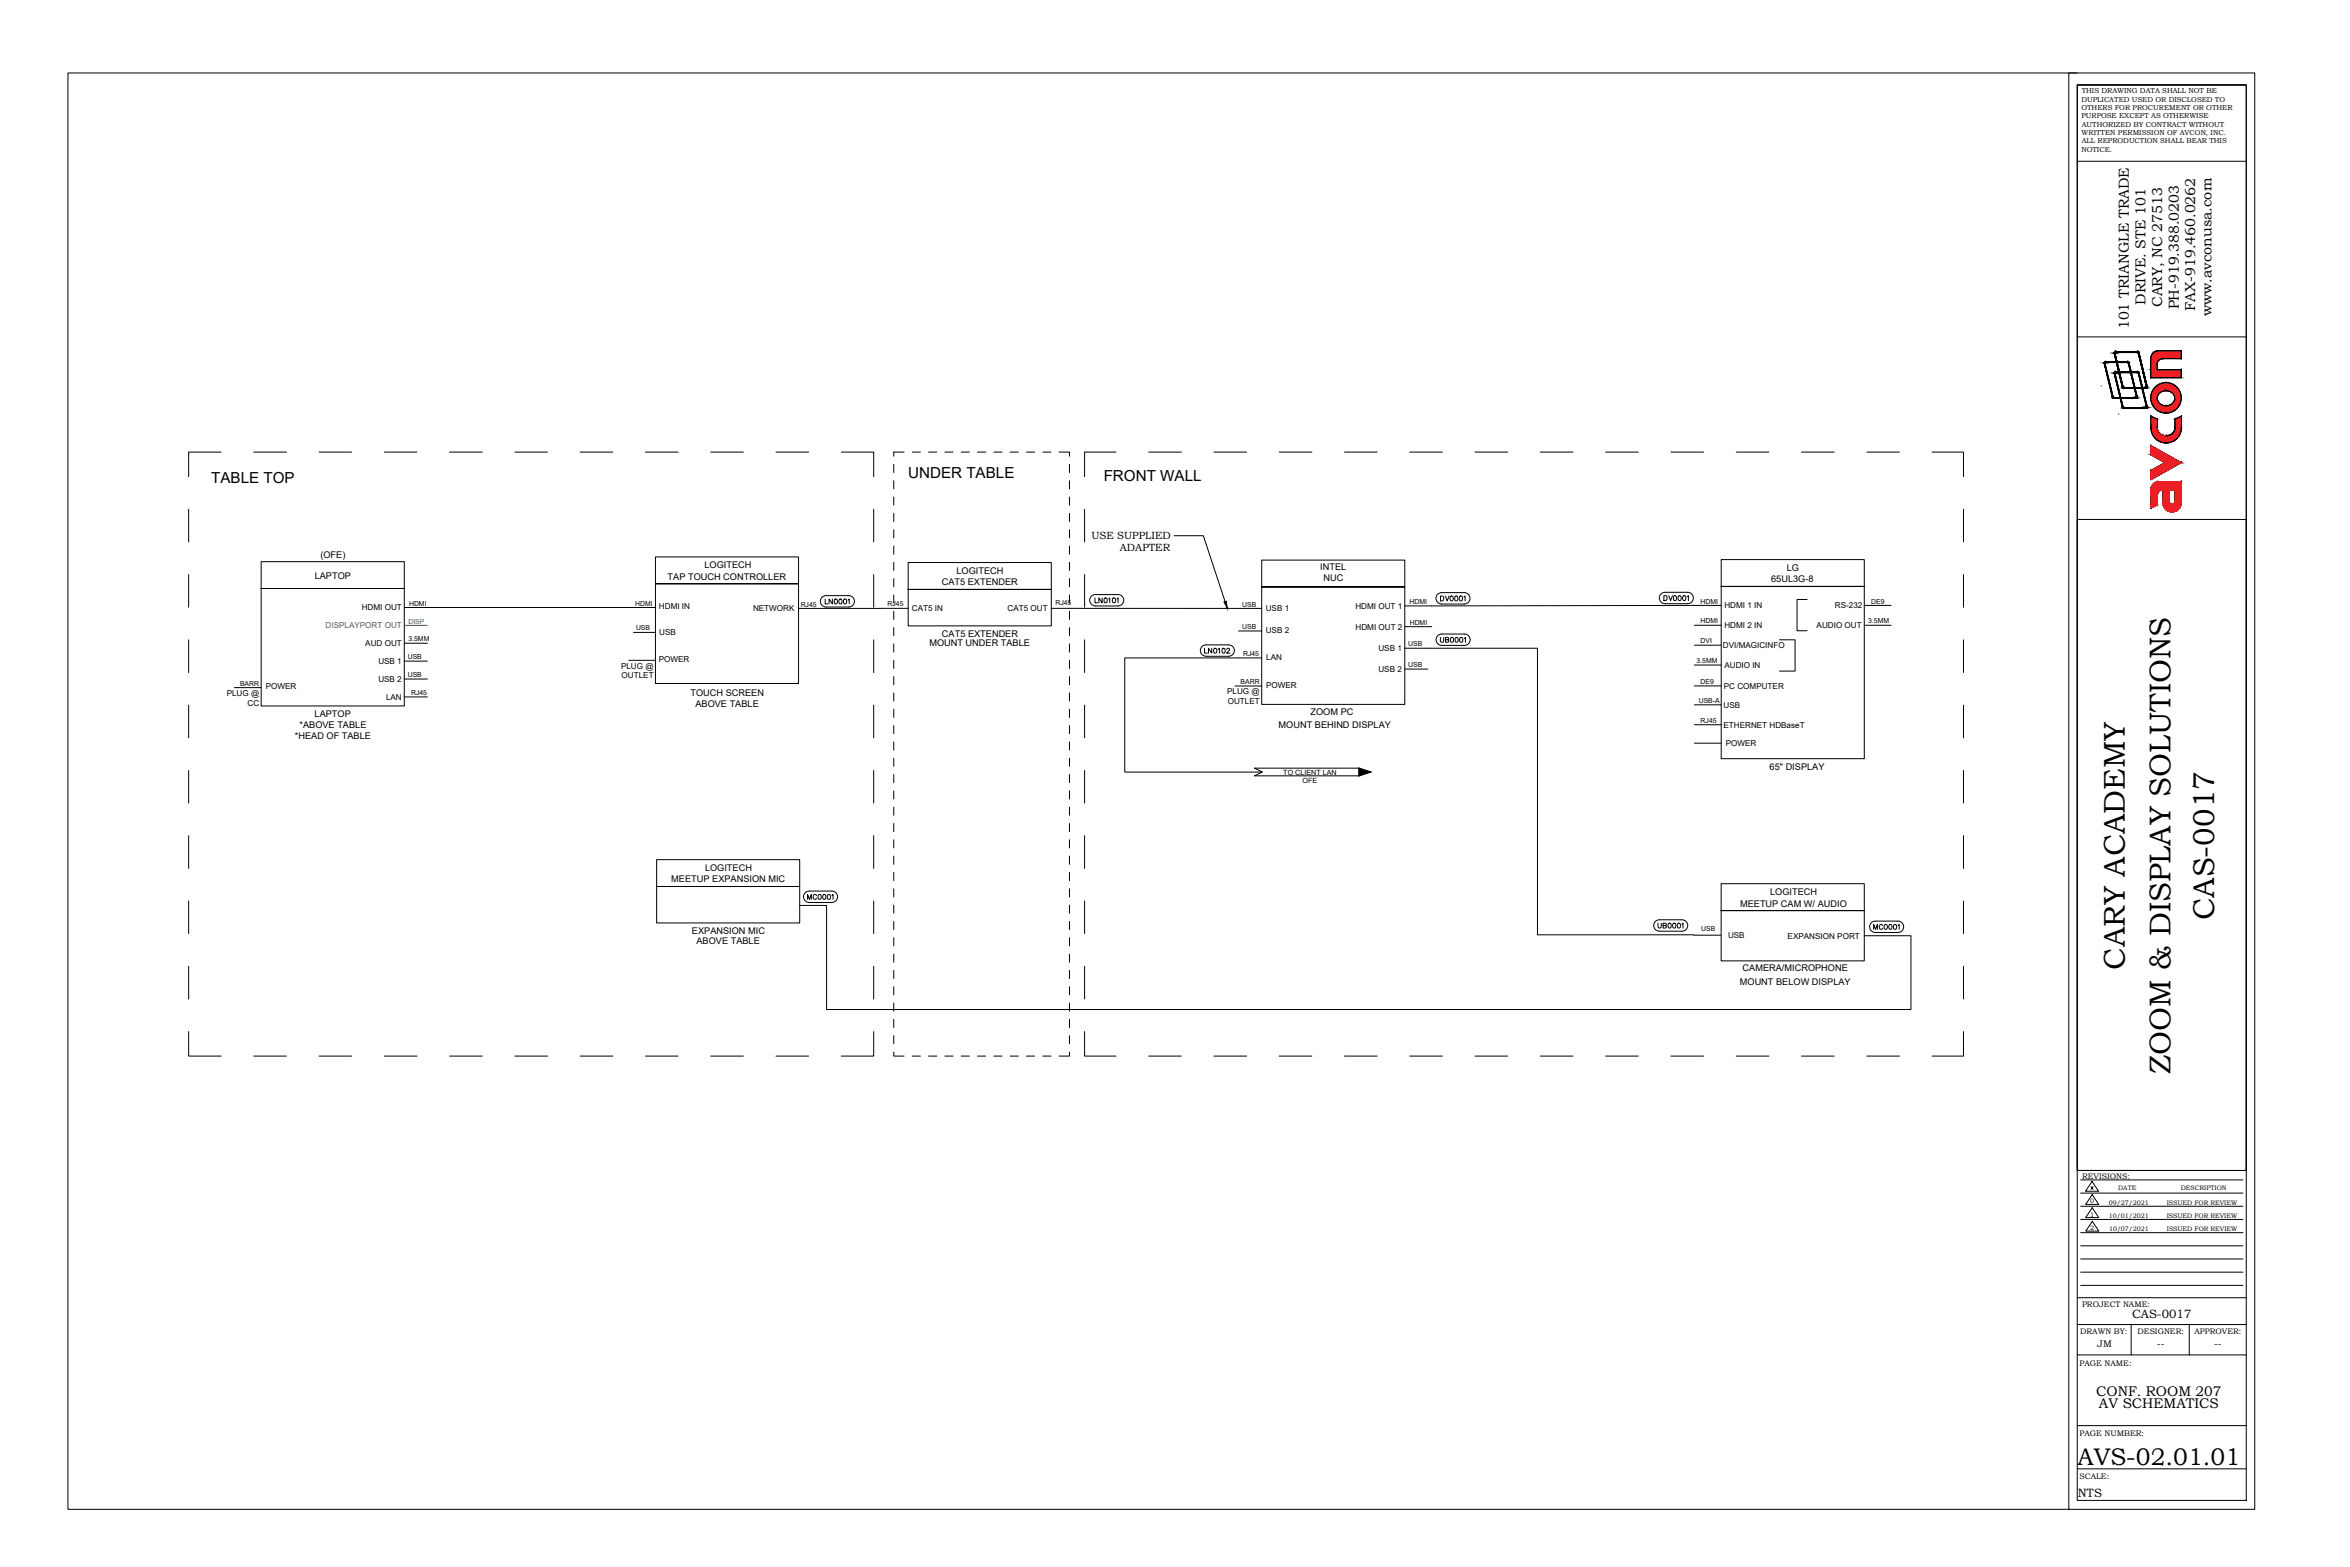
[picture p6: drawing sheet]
<svg xmlns="http://www.w3.org/2000/svg" width="914mm" height="610mm" viewBox="0 0 914 610" stroke-linecap="round" stroke-linejoin="round" font-family="sans-serif">
<defs><g id="words">
<g font-size="11.7">
<text x="861.6" y="357.8" transform="rotate(-90 861.6 357.8)">CAS-0017</text>
<text x="826.8" y="377.2" transform="rotate(-90 826.8 377.2)">CARY ACADEMY</text>
<text x="844.5" y="417.9" transform="rotate(-90 844.5 417.9)">ZOOM &amp; DISPLAY SOLUTIONS</text>
</g>
<text font-size="9.3" x="808.3" y="569.9">AVS-02.01.01</text>
<g font-size="5.9">
<text x="82.2" y="187.9">TABLE TOP</text>
<text x="353.4" y="186.1">UNDER TABLE</text>
<text x="429.5" y="187.2">FRONT WALL</text>
</g>
<g font-size="5.6">
<text x="834.9" y="118.6" transform="rotate(-90 834.9 118.6)">DRIVE. STE 101</text>
<text x="841.4" y="119.4" transform="rotate(-90 841.4 119.4)">CARY, NC 27513</text>
<text x="847.8" y="120.4" transform="rotate(-90 847.8 120.4)">PH-919.388.0203</text>
<text x="854.2" y="121.1" transform="rotate(-90 854.2 121.1)">FAX-919.460.0262</text>
<text x="860.5" y="123" transform="rotate(-90 860.5 123)">www.avconusa.com</text>
<text x="828.4" y="128.1" transform="rotate(-90 828.4 128.1)">101 TRIANGLE TRADE</text>
</g>
<g font-size="5.4">
<text x="815.6" y="542.9">CONF. ROOM 207</text>
<text x="816.7" y="547.8">AV SCHEMATICS</text>
</g>
<g font-size="5.3">
<text x="646.6" y="234.9">DV0001</text>
<text x="559.5" y="251.2">UB0001</text>
<text x="467.8" y="255.4">LN0102</text>
</g>
<g font-size="4.9">
<text x="320.3" y="236">LN0001</text>
<text x="425.1" y="235.7">LN0101</text>
<text x="559.5" y="234.9">DV0001</text>
<text x="313.3" y="351">MC0001</text>
<text x="644.2" y="362.3">UB0001</text>
<text x="728.1" y="362.7">MC0001</text>
</g>
<g font-size="4.7">
<text x="829.6" y="512.8">CAS-0017</text>
<text x="808.5" y="582.5">NTS</text>
</g>
<g font-size="4.1">
<text x="424.7" y="209.8">USE SUPPLIED</text>
<text x="435.8" y="214.5">ADAPTER</text>
</g>
<g font-size="3.7">
<text x="816.1" y="524">JM</text>
<text x="839.3" y="524">--</text>
<text x="861.5" y="524">--</text>
</g>
<g font-size="3.6">
<text x="124.7" y="217.1">(OFE)</text>
<text x="274.1" y="221">LOGITECH</text>
<text x="513.7" y="221.8">INTEL</text>
<text x="122.5" y="225.3">LAPTOP</text>
<text x="259.8" y="225.7">TAP TOUCH CONTROLLER</text>
<text x="366.5" y="227.6">CAT5 EXTENDER</text>
<text x="372.2" y="223.4">LOGITECH</text>
<text x="514.9" y="226.1">NUC</text>
<text x="689.2" y="226.5">65UL3G-8</text>
<text x="695.3" y="222.2">LG</text>
<text x="361.6" y="251.4">MOUNT UNDER TABLE</text>
<text x="366.5" y="247.7">CAT5 EXTENDER</text>
<text x="268.7" y="270.6">TOUCH SCREEN</text>
<text x="270.6" y="275.1">ABOVE TABLE</text>
<text x="122.4" y="278.9">LAPTOP</text>
<text x="509.9" y="278.3">ZOOM PC</text>
<text x="114.7" y="287.5">*HEAD OF TABLE</text>
<text x="116.5" y="283.3">*ABOVE TABLE</text>
<text x="497.5" y="283.2">MOUNT BEHIND DISPLAY</text>
<text x="688.6" y="299.6">65&quot; DISPLAY</text>
<text x="274.3" y="339">LOGITECH</text>
<text x="261.2" y="343.2">MEETUP EXPANSION MIC</text>
<text x="677.1" y="352.8">MEETUP CAM W/ AUDIO</text>
<text x="688.8" y="348.1">LOGITECH</text>
<text x="269.2" y="363.3">EXPANSION MIC</text>
<text x="271" y="367.4">ABOVE TABLE</text>
<text x="678.1" y="377.8">CAMERA/MICROPHONE</text>
<text x="677" y="383.1">MOUNT BELOW DISPLAY</text>
</g>
<g font-size="3.2">
<text x="140.7" y="237.4">HDMI OUT</text>
<text x="256.4" y="237.1">HDMI IN</text>
<text x="293" y="237.8">NETWORK</text>
<text x="354.8" y="237.8">CAT5 IN</text>
<text x="392" y="237.8">CAT5 OUT</text>
<text x="492.5" y="237.7">USB 1</text>
<text x="527.4" y="236.8">HDMI OUT 1</text>
<text x="671" y="236.6">HDMI 1 IN</text>
<text x="714" y="236.6">RS-232</text>
<text x="527.5" y="244.9">HDMI OUT 2</text>
<text x="671" y="244.4">HDMI 2 IN</text>
<text x="706.9" y="244.4">AUDIO OUT</text>
<text x="142.1" y="251.4">AUD OUT</text>
<text x="256.5" y="247.1">USB</text>
<text x="492.5" y="246.4">USB 2</text>
<text x="256.3" y="257.6">POWER</text>
<text x="492.7" y="256.6">LAN</text>
<text x="536.3" y="253.2">USB 1</text>
<text x="670.4" y="252.1">DVI/MAGICINFO</text>
<text x="147.2" y="258.3">USB 1</text>
<text x="241.7" y="260.2">PLUG @</text>
<text x="241.9" y="263.9">OUTLET</text>
<text x="536.3" y="261.3">USB 2</text>
<text x="671" y="259.9">AUDIO IN</text>
<text x="103.4" y="268.2">POWER</text>
<text x="147.2" y="265.3">USB 2</text>
<text x="492.7" y="267.6">POWER</text>
<text x="670.8" y="267.9">PC COMPUTER</text>
<text x="88.2" y="270.8">PLUG @</text>
<text x="96.3" y="274.5">CC</text>
<text x="150.2" y="272.2">LAN</text>
<text x="477.5" y="270.2">PLUG @</text>
<text x="477.7" y="273.9">OUTLET</text>
<text x="670.6" y="275.3">USB</text>
<text x="670.6" y="283.1">ETHERNET HDBaseT</text>
<text x="671.5" y="290.3">POWER</text>
<text x="672.4" y="364.9">USB</text>
<text x="695.6" y="365.2">EXPANSION PORT</text>
</g>
<text font-size="3.2" fill="#139b48" x="126.7" y="244.4">DISPLAYPORT OUT</text>
<g font-size="3.1">
<text x="810.1" y="458.5">REVISIONS:</text>
<text x="810.1" y="508.5">PROJECT NAME:</text>
<text x="809.4" y="518.9">DRAWN BY:</text>
<text x="831.7" y="518.9">DESIGNER:</text>
<text x="853.9" y="518.9">APPROVER:</text>
<text x="809.2" y="531.4">PAGE NAME:</text>
<text x="809.2" y="558.6">PAGE NUMBER:</text>
<text x="809.2" y="575.4">SCALE:</text>
</g>
<g font-size="2.8">
<text x="809.9" y="39.6">DUPLICATED USED OR DISCLOSED TO</text>
<text x="810" y="36.3">THIS DRAWING DATA SHALL NOT BE</text>
<text x="809.9" y="42.8">OTHERS FOR PROCUREMENT OR OTHER</text>
<text x="809.9" y="46">PURPOSE EXCEPT AS OTHERWISE</text>
<text x="810" y="52.5">WRITTEN PERMISSION OF AVCON, INC.</text>
<text x="810" y="49.3">AUTHORIZED BY CONTRACT WITHOUT</text>
<text x="809.9" y="59">NOTICE.</text>
<text x="810" y="55.8">ALL REPRODUCTION SHALL BEAR THIS</text>
<text x="499.3" y="301.3">TO CLIENT LAN</text>
<text x="506.8" y="304.7">OFE</text>
</g>
<g font-size="2.7">
<text x="159.2" y="235.6">HDMI</text>
<text x="247.2" y="235.6">HDMI</text>
<text x="311.6" y="236">RJ45</text>
<text x="345.4" y="235.7">RJ45</text>
<text x="410.7" y="235.4">RJ45</text>
<text x="483.3" y="236">USB</text>
<text x="548.5" y="235">HDMI</text>
<text x="661.7" y="234.8">HDMI</text>
<text x="728.1" y="234.8">DE9</text>
<text x="247.5" y="245.3">USB</text>
<text x="483.3" y="244.8">USB</text>
<text x="548.5" y="243.1">HDMI</text>
<text x="661.7" y="242.5">HDMI</text>
<text x="726.9" y="242.5">3.5MM</text>
<text x="158.9" y="249.5">3.5MM</text>
<text x="548" y="251.5">USB</text>
<text x="661.7" y="250.3">DVI</text>
<text x="158.7" y="256.5">USB</text>
<text x="483.7" y="255.2">RJ45</text>
<text x="158.7" y="263.5">USB</text>
<text x="548" y="259.6">USB</text>
<text x="660.1" y="258">3.5MM</text>
<text x="93.4" y="266.8">BARR</text>
<text x="482.7" y="266.2">BARR</text>
<text x="661.7" y="266.1">DE9</text>
<text x="160" y="270.4">RJ45</text>
<text x="661" y="273.5">USB-A</text>
<text x="661.7" y="281.2">RJ45</text>
<text x="661.9" y="362.1">USB</text>
</g>
<text font-size="2.7" fill="#139b48" x="158.9" y="242.6">DISP</text>
<g font-size="2.5">
<text x="824.2" y="463">DATE</text>
<text x="848.5" y="463">DESCRIPTION</text>
<text x="813.3" y="468.1">0</text>
<text x="813.3" y="473.3">1</text>
<text x="820.6" y="468.6">09/27/2021</text>
<text x="820.6" y="473.7">10/01/2021</text>
<text x="843.1" y="468.6">ISSUED FOR REVIEW</text>
<text x="843.1" y="473.7">ISSUED FOR REVIEW</text>
<text x="813.4" y="478.5">2</text>
<text x="820.6" y="479">10/07/2021</text>
<text x="843.1" y="479">ISSUED FOR REVIEW</text>
</g>
</g></defs>
<!-- layer: 0 -->
<path d="M101.6 218.5h55.7v10.4h-55.7h55.7v45.7h-55.7zM255 216.7h55.7v10.4h-55.7h55.7v38.8h-55.7zM353.4 218.8h55.7v10.5h-55.7h55.7v14.2h-55.7zM490.9 217.9h55.7v10.4h-55.7h55.7v45.7h-55.7zM669.7 217.7h55.7v10.4h-55.7h55.7v67h-55.7zM255.5 334.4h55.7v10.5h-55.7h55.7v14.2h-55.7zM669.7 343.8h55.7v10.4h-55.7h55.7v19.6h-55.7zM814 459.6l2.6 3.8h-5.1z" fill="none" stroke="#000" stroke-width=".39"/>
<!-- layer: AV-CABLE-VIDEO -->
<path d="M157.3 236.3h97.9M669.7 235.5l-123.1 .2M725.4 235.5h10.4M546.7 243.8h10.4M659.3 243.2h10.4M659.3 251h10.4" fill="none" stroke="#000" stroke-width=".39"/>
<path d="M157.3 243.3h9" fill="none" stroke="#139b48" stroke-width=".39"/>
<!-- layer: AV-CBL-AUDIO -->
<path d="M157.3 250.2h9" fill="none" stroke="#000" stroke-width=".39"/>
<!-- layer: AV-CABLE-CNTRL -->
<g fill="none" stroke="#000" stroke-width=".39">
<path d="M822.7 137.6h.1M822.7 137.6l3.1 13.1-3.1-13.1M822.7 137.6l3.1 13.1M822.7 137.2h.1M822.9 137h.1M823 137.5l3.1 13.1-3.1-13.1M823 137.5h.1M823 137.5l3.1 13.1M823 137.3h.1M823.1 137.2h.1M823.2 136.9l-.4 .2-.1 .5M823.2 137.1l-.3 .4"/>
<path d="M823.2 137.1h.1M823.2 136.9h.1M823.2 137.1h8.6M823.2 136.9h8.6M831.8 137.1l.2 .3M831.8 136.9l.5 .4M831.8 137.1h-8.6h8.6M831.8 137.1h.1M831.8 136.9h-8.6h8.6M831.8 136.9h.1M831.9 137.2h.1M832 137.4h.1"/>
<path d="M832 137.4l3.2 13.1M832.1 137h.1M832.3 137.3h.1M832.3 137.3l3.2 13.1M836.9 139.4h.1M848.7 139.5l-7.7 .1-1.3 1-.3 1.1M848.7 139.5v-3v3M848.7 136.5l-9.3-.1-1.1 .5-.9 .8-.5 1.6M818.8 141.5h.1M818.8 141.5l3.1 13.1M819.1 141.4h.1M819.1 141.4l3.1 13.1"/>
<path d="M819.3 140.8l-.4 .2-.1 .5M819.3 141l-.2 .4M819.3 141h.1M819.3 140.8h.1M819.3 140.8h8.6M819.3 141h8.6M821.9 154.6l.6 .4M821.9 154.6h.1M822.2 154.5l.3 .2M822.2 154.5h.1M822.5 154.7h.1M822.5 155h.1"/>
<path d="M822.5 155h8.5M822.5 154.7h8.5M822.7 145.4h.1M822.7 145.4l3.1 13.1M823 145.3h.1M823 145.3l3.1 13.1M823.2 144.7l-.4 .2-.1 .4M823.2 144.9l-.3 .4M823.2 144.9h.1M823.2 144.7h.1M823.2 144.7h8.6M823.2 144.9h8.6"/>
<path d="M825.8 158.5l.6 .4M825.8 150.7l.6 .4M825.8 158.5h.1M825.8 150.7h.1M826 151h.1M826.1 158.4l.3 .2M826.1 150.6l.3 .2M826.1 158.4h.1M826.1 150.6h.1M826.2 150.8h.1M826.4 158.6h.1M826.4 158.9h.1"/>
<path d="M826.4 150.8h8.5h-8.5M826.4 150.8h.1M826.4 151.1h8.5h-8.5M826.4 151.1h.1M826.4 158.9h8.5M826.4 158.6h8.5M826.4 150.8h8.5M826.4 151.1h8.5M827.9 140.8l.5 .4M827.9 141l.2 .3M827.9 141h.1M827.9 140.8h.1"/>
<path d="M828.1 141.3h.1M828.1 141.3l3.2 13.1M828.4 141.2h.1M828.4 141.2l3.2 13.1M831 154.7h.1M831 155h.1M831.3 154.4l-.3 .3M831.3 154.4h.1M831.6 154.3l-.1 .5-.5 .2M831.6 154.3h.1M831.8 144.7l.5 .4M831.8 144.9l.2 .2"/>
<path d="M831.8 144.9h.1M831.8 144.7h.1M832 145.2h.1M832 145.2l3.2 13.1M832.3 145.1h.1M832.3 145.1l3.2 13.1M834.9 158.6h.1M834.9 158.9h.1M834.9 150.8h.1M834.9 151.1h.1M835.1 150.8h.1M835.2 150.7h.1"/>
<path d="M835.2 150.5l-.3 .3M835.2 158.3l-.3 .3M835.2 158.3h.1M835.2 150.5h.1M835.2 150.5l-3.2-13.1 3.2 13.1M835.2 151h.1M835.4 150.7h.1M835.5 150.4l-.2 .5-.4 .2M835.5 158.2l-.2 .5-.4 .2M835.5 158.2h.1M835.5 150.4l-3.2-13.1 3.2 13.1M835.5 150.4h.1"/>
<path d="M836.9 146.9h11.9h-11.9M836.9 146.9v-7.5v7.5M836.9 154.8h.1M839.4 143.8h9.4v3.1v-3.1zM839.4 141.7v2.1v-2.1M839.4 143.8h.1M839.4 141.7h.1M839.4 154.9h.1M840.4 152.8a3.3 3.3 0 0 1 4-.5 3.3 3.3 0 0 1 1.6 3.8 3.5 3.5 0 0 1-4 1.7 3.5 3.5 0 0 1-2.5-3.5zM842.8 148.9h.1M842.8 152h.1M842.8 157.9h.1"/>
<path d="M846.2 154.9h.1M848.7 154.8h.1M848.8 146.9h.1M848.8 143.8h.1M836.9 176.9h.1M836.9 173.4l11.8 6.6-11.8-6.6M836.9 173.4h.1M836.9 173.4v3.5M836.9 161.9h.1M836.9 161.9l.1 4.5M836.9 161.9l2.5 1.1M837 166.4h.1"/>
<path d="M837 166.4a5.9 5.9 0 0 0 5.9 5.9M839.4 166.4h.1M839.4 166.4v-3.4l-2.5-1.1 .1 4.5M839.4 163h.1M839.4 163v3.4M842.4 180l-5.5-3.1 5.5 3.1M842.4 180h.1M842.8 160.7h.1M842.9 169.5h.1M842.9 172.3h.1M846.3 166.4a3.4 3.4 0 0 1-3.4 3.1 3.4 3.4 0 0 1-3.4-3.1M846.3 166.4h.1"/>
<path d="M846.3 163v3.4M846.3 166.4v-3.4l2.5-1.1v4.5M846.3 163h.1M846.3 163l2.5-1.1v4.5M848.8 180h.1M848.8 166.4a5.9 5.9 0 0 1-5.9 5.9M848.8 166.4h.1M836.9 190.4h.1M836.9 197.6h.1M836.9 197.6v-7.2v7.2M836.9 183l5.5-3-5.5 3v3.6M836.9 183v3.6l11.8-6.6-11.8 6.6"/>
<path d="M836.9 183h.1M836.9 186.6h.1M839.4 187.5l-1.1 .4-.8 .8-.6 1.7M839.4 187.5h.1M839.4 187.5h9.4M841.6 195.5a3.6 3.6 0 0 0 3.6 3.6 3.6 3.6 0 0 0 3.5-3.6M841.6 190.6l-1.1 .3-1 1.3-.1 4.3-2.5 1.1M841.6 190.6v5v-5M844.1 195.1a1.09 1.09 0 0 0 1.1 1.1 1.09 1.09 0 0 0 1-1.1M844.1 195.1v-4.5h2.2v4.5M848.8 187.5h.1M848.8 187.5v8.1v-8.1"/>
<path d="M353.4 236.7h-32.2M409.1 236.7h81.8M157.3 257.2h9M481.9 245.5h9M490.9 255.9h-53.3v44.5h53.4M546.6 252.2h51.6v111.5h60.9M157.3 264.2h9M157.3 271.1h9M546.6 260.3h9M659.3 274.2h10.4M659.3 266.8h10.4M528.8 298.8v3h-40.7l3.1-1.5-3.1-1.5h40.7v3"/>
<path d="M659.3 281.9h10.4M311.2 352.2h10.4v40.5h422v-28.7h-18.2"/>
<circle cx="842.8" cy="154.8" r="5.9"/>
</g>
<!-- layer: AV-CABLE-AUDIO -->
<path d="M310.7 236.7h10.5M703.2 233.2h-4v12.2h4M244.7 256.9h10.4M246.5 246h8.5M659.3 258.7h10.4M692.4 248.9h6.1v12.2h-6.1M725.4 243.2h10.4M91.2 267.5h10.4M480.5 266.9h10.4M659.3 289.1h10.4M659.1 363.8h10.5" fill="none" stroke="#000" stroke-width=".39"/>
<!-- layer: AV-TEXT -->
<g fill="none" stroke="#000" stroke-width=".39">
<path d="M321.4 231.7h8.9M321.4 236.2h8.9M426.2 231.3h8.9M426.2 235.7h8.9M561 230.5h8.8M561 235h8.8M647.9 230.4h8.8M647.9 234.9h8.8M469.3 250.9h8.8M469.3 255.3h8.8M561 246.7h8.8M561 251.1h8.8"/>
<path d="M314.9 346.6h8.8M314.9 351.1h8.8M645.7 357.8h8.8M729.7 358.3h8.8M645.7 362.3h8.8M729.7 362.8h8.8M813.6 461.6l.9 1.1M814.5 461.6l-.9 1.1"/>
</g>
<!-- layer: AV-CABLE-CNTRL -->
<g fill="#000" stroke="#000" stroke-width=".39">
<path d="M528.8 298.8l4.7 1.5-4.7 1.6z"/>
<circle cx="822.7" cy="137.6" r=".11"/>
<circle cx="823" cy="137.5" r=".11"/>
<circle cx="831.8" cy="136.9" r=".11"/>
<circle cx="831.8" cy="137.1" r=".11"/>
<circle cx="837.6" cy="137.5" r=".11"/>
<circle cx="839.4" cy="136.5" r=".11"/>
<circle cx="841.6" cy="139.5" r=".11"/>
<circle cx="848.7" cy="139.5" r=".11"/>
<circle cx="848.7" cy="136.5" r=".11"/>
<circle cx="818.9" cy="141" r=".11"/>
<circle cx="819.1" cy="141.2" r=".11"/>
<circle cx="819.3" cy="140.8" r=".11"/>
<circle cx="822.1" cy="154.9" r=".11"/>
<circle cx="822.3" cy="154.7" r=".11"/>
<circle cx="822.8" cy="144.9" r=".11"/>
<circle cx="823" cy="145.1" r=".11"/>
<circle cx="823.2" cy="144.7" r=".11"/>
<circle cx="826" cy="158.8" r=".11"/>
<circle cx="826.2" cy="158.6" r=".11"/>
<circle cx="826.4" cy="150.8" r=".11"/>
<circle cx="826.4" cy="151.1" r=".11"/>
<circle cx="828" cy="141.1" r=".11"/>
<circle cx="828.2" cy="140.9" r=".11"/>
<circle cx="831" cy="154.7" r=".11"/>
<circle cx="831.2" cy="154.6" r=".11"/>
<circle cx="831.5" cy="154.8" r=".11"/>
<circle cx="831.9" cy="145" r=".11"/>
<circle cx="832.1" cy="144.8" r=".11"/>
<circle cx="834.9" cy="158.6" r=".11"/>
<circle cx="835.1" cy="158.5" r=".11"/>
<circle cx="835.2" cy="150.5" r=".11"/>
<circle cx="835.4" cy="158.7" r=".11"/>
<circle cx="835.5" cy="150.4" r=".11"/>
<circle cx="836.9" cy="146.9" r=".11"/>
<circle cx="839.4" cy="143.9" r=".11"/>
<circle cx="839.4" cy="141.7" r=".11"/>
<circle cx="840" cy="140.1" r=".11"/>
<circle cx="838.7" cy="170.6" r=".11"/>
<circle cx="839.4" cy="166.4" r=".11"/>
<circle cx="840.4" cy="168.6" r=".11"/>
<circle cx="842.9" cy="172.3" r=".11"/>
<circle cx="845.3" cy="168.6" r=".11"/>
<circle cx="847.1" cy="170.6" r=".11"/>
<circle cx="848.8" cy="161.9" r=".11"/>
<circle cx="848.8" cy="166.4" r=".11"/>
<circle cx="836.9" cy="197.6" r=".11"/>
<circle cx="837.6" cy="188.6" r=".11"/>
<circle cx="839.4" cy="187.5" r=".11"/>
<circle cx="839.4" cy="196.5" r=".11"/>
<circle cx="839.4" cy="192.8" r=".11"/>
<circle cx="840" cy="191.2" r=".11"/>
<circle cx="841.6" cy="190.6" r=".11"/>
<circle cx="841.6" cy="195.6" r=".11"/>
<circle cx="843.4" cy="198.7" r=".11"/>
<circle cx="844.1" cy="190.6" r=".11"/>
<circle cx="844.1" cy="195.1" r=".11"/>
<circle cx="844.6" cy="196" r=".11"/>
<circle cx="845.7" cy="196" r=".11"/>
<circle cx="846.3" cy="190.6" r=".11"/>
<circle cx="846.3" cy="195.1" r=".11"/>
<circle cx="847" cy="198.7" r=".11"/>
<circle cx="848.8" cy="195.6" r=".11"/>
</g>
<!-- layer: AV-1-DASH -->
<g fill="none" stroke="#000" stroke-width=".39">
<path d="M86 175.9h-12.6v9.5M98.7 175.9h12.7M124.1 175.9h12.7M149.5 175.9h12.7M174.9 175.9h12.7M200.3 175.9h12.7M225.7 175.9h12.7M251.1 175.9h12.7M276.5 175.9h12.7M301.9 175.9h12.7M327.3 175.9h12.7v9.5M351.8 175.9h-4v1.6"/>
<path d="M355 175.9h3.1M361.3 175.9h3.2M367.7 175.9h3.1M374 175.9h3.2M380.4 175.9h3.1M386.7 175.9h3.2M393.1 175.9h3.1M399.4 175.9h3.2M405.8 175.9h3.1M412.1 175.9h4v1.6M434.3 175.9h-12.3v9.5M447 175.9h12.7"/>
<path d="M472.4 175.9h12.7M497.8 175.9h12.7M523.2 175.9h12.7M548.6 175.9h12.7M574 175.9h12.7M599.4 175.9h12.7M624.8 175.9h12.7M650.2 175.9h12.7M675.6 175.9h12.7M701 175.9h12.7M726.4 175.9h12.7M751.8 175.9h12.2v9.5"/>
<path d="M73.4 198.1v12.7M340 198.1v12.7M347.8 180.7v3.1M347.8 187v3.2M347.8 193.4v3.1M347.8 199.7v3.2M416.1 180.7v3.1M416.1 187v3.2M416.1 193.4v3.1M416.1 199.7v3.2M422 198.1v12.7M764 198.1v12.7"/>
<path d="M347.8 206.1v3.1M347.8 212.4v3.2M347.8 218.8v3.1M416.1 206.1v3.1M416.1 212.4v3.2M416.1 218.8v3.1M73.4 223.5v12.7M340 223.5v12.7M347.8 225.1v3.2M347.8 231.5v3.1M347.8 237.8v3.2M416.1 225.1v3.2"/>
<path d="M416.1 231.5v3.1M416.1 237.8v3.2M422 223.5v12.7M764 223.5v12.7M73.4 248.9v12.7M340 248.9v12.7M347.8 244.2v3.1M347.8 250.5v3.2M347.8 256.9v3.1M416.1 244.2v3.1M416.1 250.5v3.2M416.1 256.9v3.1"/>
<path d="M422 248.9v12.7M764 248.9v12.7M73.4 274.3v12.7M340 274.3v12.7M347.8 263.2v3.2M347.8 269.6v3.1M347.8 275.9v3.2M416.1 263.2v3.2M416.1 269.6v3.1M416.1 275.9v3.2M422 274.3v12.7M764 274.3v12.7"/>
<path d="M73.4 299.7v12.7M340 299.7v12.7M347.8 282.3v3.1M347.8 288.6v3.2M347.8 295v3.1M416.1 282.3v3.1M416.1 288.6v3.2M416.1 295v3.1M422 299.7v12.7M764 299.7v12.7M347.8 301.3v3.2M347.8 307.7v3.1"/>
<path d="M347.8 314v3.2M416.1 301.3v3.2M416.1 307.7v3.1M416.1 314v3.2M73.4 325.1v12.7M340 325.1v12.7M347.8 320.4v3.1M347.8 326.7v3.2M347.8 333.1v3.1M347.8 339.4v3.2M416.1 320.4v3.1M416.1 326.7v3.2"/>
<path d="M416.1 333.1v3.1M416.1 339.4v3.2M422 325.1v12.7M764 325.1v12.7M73.4 350.5v12.7M340 350.5v12.7M347.8 345.8v3.1M347.8 352.1v3.2M347.8 358.5v3.1M416.1 345.8v3.1M416.1 352.1v3.2M416.1 358.5v3.1"/>
<path d="M422 350.5v12.7M764 350.5v12.7M73.4 375.9v12.7M340 375.9v12.7M347.8 364.8v3.2M347.8 371.2v3.1M347.8 377.5v3.2M416.1 364.8v3.2M416.1 371.2v3.1M416.1 377.5v3.2M422 375.9v12.7M764 375.9v12.7"/>
<path d="M347.8 383.9v3.1M347.8 390.2v3.2M347.8 396.6v3.1M416.1 383.9v3.1M416.1 390.2v3.2M416.1 396.6v3.1M73.4 401.3v9.5h12.6M98.7 410.8h12.7M124.1 410.8h12.7M149.5 410.8h12.7M174.9 410.8h12.7M200.3 410.8h12.7"/>
<path d="M225.7 410.8h12.7M251.1 410.8h12.7M276.5 410.8h12.7M301.9 410.8h12.7M340 401.3v9.5h-12.7M347.8 409.3v1.5h4M347.8 402.9v3.2M355 410.8h3.1M361.3 410.8h3.2M367.7 410.8h3.1M374 410.8h3.2M380.4 410.8h3.1"/>
<path d="M386.7 410.8h3.2M393.1 410.8h3.1M399.4 410.8h3.2M405.8 410.8h3.1M416.1 409.3v1.5h-4M416.1 402.9v3.2M422 401.3v9.5h12.3M447 410.8h12.7M472.4 410.8h12.7M497.8 410.8h12.7M523.2 410.8h12.7M548.6 410.8h12.7"/>
<path d="M574 410.8h12.7M599.4 410.8h12.7M624.8 410.8h12.7M650.2 410.8h12.7M675.6 410.8h12.7M701 410.8h12.7M726.4 410.8h12.7M764 401.3v9.5h-12.2"/>
</g>
<!-- layer: AV-NOTE -->
<path d="M476.3 234.2l.8-.3 .5 2.8z" fill="#000" stroke="#000" stroke-width=".39"/>
<path d="M456.9 208.4h11.3l8.5 25.6" fill="none" stroke="#000" stroke-width=".39"/>
<!-- layer: AV-CABLE-CNTRL -->
<g fill="#ed1f24" stroke="#ed1f24" stroke-width=".39">
<path d="M842.1 148.9h1.4z"/>
<path d="M841.4 160.5h2.8z"/>
<path d="M836.9 161.9l2.5 1.1h-2.4z"/>
<path d="M843.4 169.5h4.5z"/>
<path d="M839.2 171h7.4z"/>
<path d="M841.5 172.2h2.7z"/>
<path d="M842.2 172.3h1.3z"/>
<path d="M836.9 173.4l6.4 3.5h-6.4z"/>
<path d="M842.4 180h6.3l-5.4 3z"/>
<path d="M836.9 197.1h1l-1 .5z"/>
<path d="M839.4 136.5l9.3 .1zM838.9 136.6h9.8z"/>
<path d="M838.9 136.6l9.8 .2zM838.5 136.8h10.2z"/>
<path d="M838.5 136.8l10.2 .2v-.2zM838.1 137l.4-.2 10.2 .2z"/>
<path d="M838.1 137l10.6 .3v-.3zM837.8 137.3l.3-.3 10.6 .3z"/>
<path d="M837.8 137.3l10.9 .3v-.3zM837.8 137.3l10.9 .3h-11.2z"/>
<path d="M837.5 137.6l11.2 .4v-.4zM837.5 137.6l11.2 .4h-11.5z"/>
<path d="M837.2 138l11.5 .5v-.5zM837.2 138l11.5 .5h-11.6z"/>
<path d="M837.1 138.5l11.6 .4v-.4zM837.1 138.5l11.6 .4h-11.7z"/>
<path d="M837 138.9l11.7 .5v-.5zM837 138.9l11.7 .5h-11.8z"/>
<path d="M836.9 139.4l11.8 .1zM836.9 139.4l11.8 .1z"/>
<path d="M836.9 139.5h4.7zM836.9 139.5h4.3z"/>
<path d="M836.9 139.5h4.3zM836.9 139.5l3.9 .1z"/>
<path d="M836.9 139.6h3.9zM836.9 139.6l3.6 .2z"/>
<path d="M836.9 139.8l3.2 .2 .4-.2zM836.9 139.8l3.2 .2h-3.2z"/>
<path d="M836.9 140l3 .3 .2-.3zM836.9 140l3 .3h-3z"/>
<path d="M836.9 140.3l2.8 .3 .2-.3zM836.9 140.3l2.8 .3h-2.8z"/>
<path d="M836.9 140.6l2.6 .3 .2-.3zM836.9 140.6l2.6 .3h-2.6z"/>
<path d="M836.9 140.9l2.5 .4 .1-.4zM836.9 140.9l2.5 .4h-2.5z"/>
<path d="M836.9 141.3l2.5 .4v-.4zM836.9 141.3l2.5 .4h-2.5z"/>
<path d="M836.9 141.7l2.5 2.1v-2.1zM836.9 141.7l2.5 2.1h-2.5z"/>
<path d="M836.9 143.8l11.9 3.1v-3.1zM836.9 143.8l11.9 3.1h-11.9z"/>
<path d="M842.1 148.9l2.1 .1zM841.4 149h2.8z"/>
<path d="M841.4 149l3.4 .2zM840.8 149.2l.6-.2 3.4 .2z"/>
<path d="M840.8 149.2l4.7 .3-.7-.3zM840.1 149.5l.7-.3 4.7 .3z"/>
<path d="M840.1 149.5l6 .3-.6-.3zM839.6 149.8l.5-.3 6 .3z"/>
<path d="M839.6 149.8l7 .4-.5-.4zM839 150.2l.6-.4 7 .4z"/>
<path d="M839 150.2l8.1 .5-.5-.5zM838.5 150.7l.5-.5 8.1 .5z"/>
<path d="M838.5 150.7l9.1 .5-.5-.5zM838.5 150.7l9.1 .5h-9.5z"/>
<path d="M838.1 151.2l9.8 .6-.3-.6zM838.1 151.2l9.8 .6h-10.2z"/>
<path d="M837.7 151.8l10.3 .2zM837.7 151.8l10.3 .2z"/>
<path d="M842.8 152h5.2zM842.8 152h5.2z"/>
<path d="M837.6 152h5.2zM837.6 152h4.7z"/>
<path d="M843.3 152l4.8 .1zM843.3 152l4.8 .1z"/>
<path d="M837.6 152h4.7zM837.6 152l4.2 .1z"/>
<path d="M843.9 152.1l4.3 .2zM843.9 152.1l4.3 .2z"/>
<path d="M837.5 152.1h4.3zM837.5 152.1l3.7 .2z"/>
<path d="M844.4 152.3l3.9 .1zM844.4 152.3l3.9 .1z"/>
<path d="M837.4 152.3h3.8zM837.4 152.3l3.6 .1z"/>
<path d="M844.6 152.4l3.7 .1zM844.6 152.4l3.7 .1z"/>
<path d="M837.4 152.4h3.6zM837.4 152.4l3.4 .1z"/>
<path d="M844.8 152.5l3.6 .3-.1-.3zM844.8 152.5l3.6 .3h-3.2z"/>
<path d="M837.3 152.5l3.1 .3 .4-.3zM837.3 152.5l3.1 .3h-3.2z"/>
<path d="M845.2 152.8l3.3 .3-.1-.3zM845.2 152.8l3.3 .3h-3z"/>
<path d="M837.2 152.8l2.9 .3 .3-.3zM837.2 152.8l2.9 .3h-3z"/>
<path d="M845.5 153.1l3 .1zM845.5 153.1l3 .1z"/>
<path d="M837.1 153.1h3zM837.1 153.1l2.9 .1z"/>
<path d="M845.6 153.2l3 .4-.1-.4zM845.6 153.2l3 .4h-2.7z"/>
<path d="M837.1 153.2l2.6 .4 .3-.4zM837.1 153.2l2.6 .4h-2.7z"/>
<path d="M845.9 153.6l2.7 .2zM845.9 153.6l2.7 .2z"/>
<path d="M837 153.6h2.7zM837 153.6l2.7 .2z"/>
<path d="M845.9 153.8l2.8 .2-.1-.2zM845.9 153.8l2.8 .2h-2.6z"/>
<path d="M837 153.8l2.6 .2 .1-.2zM837 153.8l2.6 .2h-2.6z"/>
<path d="M846.1 154l2.6 .4v-.4zM846.1 154l2.6 .4h-2.5z"/>
<path d="M837 154l2.4 .4 .2-.4zM837 154l2.4 .4h-2.5z"/>
<path d="M846.2 154.4l2.5 .1zM846.2 154.4l2.5 .1z"/>
<path d="M836.9 154.4l2.5 .1zM836.9 154.4l2.5 .1z"/>
<path d="M846.2 154.5l2.5 .4v-.4zM846.2 154.5l2.5 .4h-2.5z"/>
<path d="M836.9 154.5l2.5 .4v-.4zM836.9 154.5l2.5 .4h-2.5z"/>
<path d="M846.2 154.9l2.5 .2zM846.2 154.9l2.5 .2z"/>
<path d="M836.9 154.9l2.5 .2zM836.9 154.9l2.5 .2z"/>
<path d="M846.2 155.1l2.5 .3v-.3zM846.2 155.1l2.5 .3h-2.5z"/>
<path d="M836.9 155.1l2.5 .3v-.3zM836.9 155.1l2.5 .3h-2.5z"/>
<path d="M846.2 155.4l2.4 .4 .1-.4zM846.2 155.4l2.4 .4h-2.5z"/>
<path d="M836.9 155.4l2.6 .4-.1-.4zM836.9 155.4l2.6 .4h-2.5z"/>
<path d="M846.1 155.8l2.5 .1zM846.1 155.8l2.5 .1z"/>
<path d="M837 155.8l2.6 .1zM837 155.8l2.6 .1z"/>
<path d="M846.1 155.9l2.4 .4 .1-.4zM846.1 155.9l2.4 .4h-2.6z"/>
<path d="M837 155.9l2.7 .4-.1-.4zM837 155.9l2.7 .4h-2.6z"/>
<path d="M845.9 156.3l2.6 .2v-.2zM845.9 156.3l2.6 .2h-2.8z"/>
<path d="M837.1 156.3l2.8 .2-.2-.2zM837.1 156.3l2.8 .2h-2.8z"/>
<path d="M845.7 156.5h2.8zM845.7 156.5l2.7 .2h-2.8z"/>
<path d="M837.1 156.5l2.9 .2zM837.1 156.5l2.9 .2z"/>
<path d="M845.6 156.7l2.7 .3 .1-.3zM845.6 156.7l2.7 .3h-3.1z"/>
<path d="M837.2 156.7l3.2 .3-.4-.3zM837.2 156.7l3.2 .3h-3.1z"/>
<path d="M845.2 157h3.1zM845.1 157.1h3.2z"/>
<path d="M837.3 157l3.2 .1zM837.3 157l3.2 .1z"/>
<path d="M845.1 157.1l3 .2 .2-.2zM844.8 157.3l.3-.2 3 .2z"/>
<path d="M837.4 157.1l3.4 .2zM837.4 157.1l3.4 .2h-3.3z"/>
<path d="M844.8 157.3l3.2 .3 .1-.3zM844.4 157.6l.4-.3 3.2 .3z"/>
<path d="M837.5 157.3l3.7 .3-.4-.3zM837.5 157.3l3.7 .3h-3.6z"/>
<path d="M844.4 157.6h3.6zM843.9 157.7h4z"/>
<path d="M837.6 157.6l4.1 .1zM837.6 157.6l4.1 .1z"/>
<path d="M843.9 157.7l4 .1zM843.9 157.7l4 .1z"/>
<path d="M837.7 157.7l4.1 .1zM837.7 157.7l4.1 .1z"/>
<path d="M843.9 157.8h4zM843.3 157.9h4.6z"/>
<path d="M837.7 157.8l4.6 .1zM837.7 157.8l4.6 .1z"/>
<path d="M843.3 157.9h4.6zM842.8 157.9h5z"/>
<path d="M837.8 157.9h5zM837.8 157.9h5z"/>
<path d="M837.8 157.9l9.8 .4 .2-.4zM837.8 157.9l9.8 .4h-9.5z"/>
<path d="M838.1 158.3l9 .6 .5-.6zM838.1 158.3l9 .6h-8.6z"/>
<path d="M838.5 158.9l8.1 .4 .5-.4zM838.5 158.9l8.1 .4h-7.6z"/>
<path d="M839 159.3l7.1 .4 .5-.4zM839 159.3l7.1 .4h-6.5z"/>
<path d="M839.6 159.7l5.9 .4 .6-.4zM839.6 159.7l5.9 .4h-5.4z"/>
<path d="M840.1 160.1l4.7 .2 .7-.2zM840.1 160.1l4.7 .2h-4z"/>
<path d="M840.8 160.3l3.4 .2 .6-.2zM840.8 160.3l3.4 .2z"/>
<path d="M841.4 160.5l2.1 .2zM842.1 160.7h1.4z"/>
<path d="M848.8 161.9v1.1zM846.3 163l2.5-1.1v1.1z"/>
<path d="M837 163h2.4zM837 163h2.4z"/>
<path d="M846.3 163l2.5 3.4v-3.4zM846.3 163l2.5 3.4h-2.5z"/>
<path d="M846.3 166.4h2.5zM846.3 166.4h2.5z"/>
<path d="M837 163l2.4 3.4v-3.4zM837 163l2.4 3.4h-2.4z"/>
<path d="M837 166.4h2.4zM837 166.4h2.4z"/>
<path d="M846.3 166.4l2.5 .4v-.4zM846.3 166.4l2.5 .4h-2.5z"/>
<path d="M837 166.4l2.5 .4-.1-.4zM837 166.4l2.5 .4h-2.5z"/>
<path d="M846.3 166.8l2.5 .3v-.3zM846.3 166.8l2.5 .3h-2.6z"/>
<path d="M837 166.8l2.5 .3v-.3zM837 166.8l2.5 .3h-2.5z"/>
<path d="M846.2 167.1h2.6zM846.2 167.1l2.5 .2h-2.5z"/>
<path d="M837 167.1l2.6 .2zM837 167.1l2.6 .2z"/>
<path d="M846.2 167.3l2.5 .4v-.4zM846.2 167.3l2.5 .4h-2.6z"/>
<path d="M837 167.3l2.7 .4-.1-.4zM837 167.3l2.7 .4h-2.6z"/>
<path d="M846.1 167.7h2.6zM846.1 167.7h2.6z"/>
<path d="M837.1 167.7h2.6zM837.1 167.7h2.6z"/>
<path d="M846 167.7l2.6 .4 .1-.4zM846 167.7l2.6 .4h-2.8z"/>
<path d="M837.1 167.7l2.8 .4-.2-.4zM837.1 167.7l2.8 .4h-2.7z"/>
<path d="M845.8 168.1l2.7 .3 .1-.3zM845.8 168.1l2.7 .3h-2.9z"/>
<path d="M837.2 168.1l3 .3-.3-.3zM837.2 168.1l3 .3h-2.9z"/>
<path d="M845.6 168.4h2.9zM845.6 168.4h2.8z"/>
<path d="M837.3 168.4h2.9zM837.3 168.4h2.9z"/>
<path d="M845.5 168.4l2.8 .3 .1-.3zM845.2 168.7l.3-.3 2.8 .3z"/>
<path d="M837.3 168.4l3.3 .3-.4-.3zM837.3 168.4l3.3 .3h-3.2z"/>
<path d="M845.2 168.7l3 .3 .1-.3zM844.8 169l.4-.3 3 .3z"/>
<path d="M837.4 168.7l3.5 .3-.3-.3zM837.4 168.7l3.5 .3h-3.4z"/>
<path d="M844.8 169h3.4zM844.8 169h3.4z"/>
<path d="M837.5 169h3.5zM837.5 169h3.5z"/>
<path d="M844.8 169l3.3 .2 .1-.2zM844.3 169.2l.5-.2 3.3 .2z"/>
<path d="M837.6 169l3.8 .2zM837.6 169l3.8 .2h-3.7z"/>
<path d="M844.3 169.2h3.8zM843.9 169.4h4.1z"/>
<path d="M837.7 169.2l4.2 .2zM837.7 169.2l4.2 .2z"/>
<path d="M843.9 169.4h4.1zM843.4 169.5h4.5zM843.4 169.5h4.5z"/>
<path d="M837.8 169.4l4.6 .1zM837.8 169.4l4.6 .1z"/>
<path d="M843.4 169.5h4.5zM842.9 169.5h5z"/>
<path d="M837.8 169.5h5.1zM837.8 169.5h5.1z"/>
<path d="M837.8 169.5h10.1zM837.8 169.5h10.1z"/>
<path d="M837.9 169.5l10 .1zM837.9 169.5l10 .1z"/>
<path d="M837.9 169.6l9.6 .5 .4-.5zM837.9 169.6l9.6 .5h-9.3z"/>
<path d="M838.2 170.1h9.3zM838.2 170.1h9.3z"/>
<path d="M838.2 170.1l8.9 .5 .4-.5zM838.2 170.1l8.9 .5h-8.4z"/>
<path d="M838.7 170.6h8.4zM838.7 170.6h8.3z"/>
<path d="M838.7 170.6l7.9 .4 .4-.4zM838.7 170.6l7.9 .4h-7.4zM839.2 171h7.4z"/>
<path d="M839.2 171l6.8 .4 .6-.4zM839.2 171l6.8 .4h-6.3z"/>
<path d="M839.7 171.4h6.3zM839.7 171.4h6.3z"/>
<path d="M839.7 171.4l5.7 .3 .6-.3zM839.7 171.4l5.7 .3h-5.1z"/>
<path d="M840.3 171.7h5.1zM840.3 171.7h5.1z"/>
<path d="M840.3 171.7l4.5 .3 .6-.3zM840.3 171.7l4.5 .3h-3.9z"/>
<path d="M840.9 172h3.9zM840.9 172h3.9z"/>
<path d="M840.9 172h3.9zM840.9 172l3.3 .2zM841.5 172.2h2.7z"/>
<path d="M841.6 172.2h2.6zM841.6 172.2l1.9 .1z"/>
<path d="M842.2 172.3h1.3zM842.2 172.3h1.3z"/>
<path d="M836.9 176.9l11.8 3.1-5.4-3.1zM836.9 176.9l11.8 3.1h-6.3z"/>
<path d="M836.9 183h6.4l-.9-3zM836.9 183h6.4l-6.4 3.6z"/>
<path d="M839.4 187.5l9.4 .1zM839 187.6h9.8z"/>
<path d="M839 187.6l9.8 .2zM838.5 187.8h10.3z"/>
<path d="M838.5 187.8l10.3 .3v-.3zM838.2 188.1l.3-.3 10.3 .3z"/>
<path d="M838.2 188.1l10.6 .3v-.3zM837.8 188.4l.4-.3 10.6 .3z"/>
<path d="M837.8 188.4l11 .3v-.3zM837.8 188.4l11 .3h-11.3z"/>
<path d="M837.5 188.7l11.3 .4v-.4zM837.5 188.7l11.3 .4h-11.5z"/>
<path d="M837.3 189.1l11.5 .4v-.4zM837.3 189.1l11.5 .4h-11.7z"/>
<path d="M837.1 189.5l11.7 .5v-.5zM837.1 189.5l11.7 .5h-11.8z"/>
<path d="M837 190l11.8 .4v-.4zM837 190l11.8 .4h-11.9z"/>
<path d="M836.9 190.4l11.9 .2zM836.9 190.4l11.9 .2z"/>
<path d="M836.9 190.6h4.7zM836.9 190.6h4.3z"/>
<path d="M836.9 190.6h4.3zM836.9 190.6l3.9 .1z"/>
<path d="M836.9 190.7h3.9zM836.9 190.7l3.6 .2z"/>
<path d="M836.9 190.9l3.3 .2 .3-.2zM836.9 190.9l3.3 .2h-3.3z"/>
<path d="M836.9 191.1l3 .2 .3-.2zM836.9 191.1l3 .2h-3z"/>
<path d="M836.9 191.3l2.8 .4 .2-.4zM836.9 191.3l2.8 .4h-2.8z"/>
<path d="M836.9 191.7l2.6 .3 .2-.3zM836.9 191.7l2.6 .3h-2.6z"/>
<path d="M836.9 192l2.5 .4 .1-.4zM836.9 192l2.5 .4h-2.5z"/>
<path d="M836.9 192.4l2.5 .4v-.4zM836.9 192.4l2.5 .4h-2.5z"/>
<path d="M846.3 190.6l2.5 4.5v-4.5zM846.3 190.6l2.5 4.5h-2.5z"/>
<path d="M841.6 190.6l2.5 4.5v-4.5zM841.6 190.6l2.5 4.5h-2.5z"/>
<path d="M846.3 195.1l2.5 .2v-.2zM846.3 195.1l2.5 .2h-2.6z"/>
<path d="M841.6 195.1l2.5 .2v-.2zM841.6 195.1l2.5 .2h-2.5z"/>
<path d="M846.2 195.3l2.6 .2zM846.2 195.3l2.6 .2h-2.6z"/>
<path d="M841.6 195.3l2.5 .2zM841.6 195.3l2.5 .2z"/>
<path d="M846.2 195.5l2.6 .1zM846.2 195.5l2.6 .1z"/>
<path d="M841.6 195.5l2.6 .1zM841.6 195.5l2.6 .1z"/>
<path d="M846.1 195.6h2.7zM846.1 195.6l2.6 .1z"/>
<path d="M841.6 195.6l2.6 .1zM841.6 195.6l2.6 .1z"/>
<path d="M846.1 195.7l2.6 .1zM846.1 195.7l2.6 .1h-2.7z"/>
<path d="M841.6 195.7l2.8 .1zM841.6 195.7l2.8 .1z"/>
<path d="M846 195.8h2.7zM845.8 196h2.9z"/>
<path d="M841.6 195.8l2.9 .2zM841.6 195.8l2.9 .2z"/>
<path d="M845.8 196l2.9 .1zM845.7 196.1h3z"/>
<path d="M841.6 196l3.1 .1zM841.6 196l3.1 .1z"/>
<path d="M845.7 196.1h3zM845.6 196.1h3.1z"/>
<path d="M841.6 196.1h3.1zM841.6 196.1h3.1z"/>
<path d="M845.6 196.1h3.1zM845.5 196.2h3.2z"/>
<path d="M841.6 196.1l3.3 .1zM841.6 196.1l3.3 .1z"/>
<path d="M845.5 196.2h3.2zM845.3 196.2h3.4z"/>
<path d="M841.6 196.2h3.5zM841.6 196.2h3.5z"/>
<path d="M836.9 192.8l2.5 3.7v-3.7zM836.9 192.8l2.5 3.7h-2.5z"/>
<path d="M841.7 196.2l6.9 .4 .1-.4zM841.7 196.2l6.9 .4h-6.9z"/>
<path d="M841.7 196.6l6.7 .5 .2-.5zM841.7 196.6l6.7 .5h-6.5z"/>
<path d="M836.9 196.5l1 .6 1.5-.6zM836.9 196.5l1 .6h-1z"/>
<path d="M841.9 197.1l6.2 .5 .3-.5zM841.9 197.1l6.2 .5h-5.9z"/>
<path d="M842.2 197.6l5.6 .4 .3-.4zM842.2 197.6l5.6 .4h-5.3z"/>
<path d="M842.5 198l4.9 .4 .4-.4zM842.5 198l4.9 .4h-4.5z"/>
<path d="M842.9 198.4l4.1 .3 .4-.3zM842.9 198.4l4.1 .3h-3.6z"/>
<path d="M843.4 198.7l3.1 .2 .5-.2zM843.4 198.7l3.1 .2h-2.6z"/>
<path d="M843.9 198.9h2.6zM843.9 198.9l2.1 .2z"/>
<path d="M844.4 199.1h1.6zM844.4 199.1h1z"/>
</g>
<path d="M817.6 150.3h.1M824.4 161.3h.1M839.5 166.4a3.2 3.2 0 0 0 3.4 3.1" fill="none" stroke="#ed1f24" stroke-width=".39"/>
<!-- layer: 0 -->
<g fill="#000" stroke="#000" stroke-width=".39">
<path d="M822.7 137.4h.3zM826.1 158.8h9.1zM831.1 154.7h.4zM835 150.8h.4zM835 158.6h.4z"/>
<path d="M822.7 137.4h.3zM822.7 137.4h.3z"/>
<path d="M822.7 137.4l.3 .1zM822.7 137.4l.3 .1zM822.7 137.5h.3zM822.7 137.5h.3z"/>
<path d="M822.7 137.5h.3zM822.7 137.5h.3z"/>
<path d="M822.7 137.5l.3 .1zM822.7 137.5l.3 .1z"/>
<path d="M822.7 137.3h.3zM822.7 137.3l.3 .1zM822.7 137.4h.3z"/>
<path d="M822.7 137.6l1 3.2-.7-3.2zM822.7 137.6l1 3.2h-.3z"/>
<path d="M822.7 137.3h.3zM822.7 137.3h.3z"/>
<path d="M822.7 137.2h.3zM822.7 137.2l.3 .1z"/>
<path d="M822.7 137.2h.3zM822.7 137.2h.3z"/>
<path d="M822.7 137.2h.4zM822.7 137.2h.3z"/>
<path d="M822.7 137.2h.4zM822.7 137.2h.4z"/>
<path d="M822.7 137.2h.5zM822.7 137.2h.4zM822.7 137.2h.4zM822.7 137.2h.4z"/>
<path d="M822.7 137.1h.5zM822.7 137.1l.5 .1z"/>
<path d="M823.2 136.9h8.7zM823.1 136.9h8.8zM823.1 136.9h8.8zM823.1 136.9h8.8z"/>
<path d="M823.1 136.9h8.9zM823 136.9h9z"/>
<path d="M823 136.9h9zM823 136.9h9z"/>
<path d="M823 136.9h9.1zM822.9 136.9h9.2z"/>
<path d="M822.9 136.9h9.2zM822.9 136.9h9.2z"/>
<path d="M822.9 136.9l9.2 .1zM822.9 137h9.2z"/>
<path d="M822.9 137h9.3zM822.9 137h9.3z"/>
<path d="M822.9 137l9.3 .1zM822.9 137l9.3 .1z"/>
<path d="M822.8 137.1h9.4zM822.8 137.1h9.4z"/>
<path d="M822.8 137.1h9.5zM822.8 137.1h9.5z"/>
<path d="M831.8 137.1l.5 .1zM831.8 137.1l.5 .1z"/>
<path d="M831.8 137.2h.5zM831.8 137.2h.5z"/>
<path d="M831.9 137.2h.4zM831.9 137.2h.4z"/>
<path d="M831.9 137.2h.4zM831.9 137.2h.4z"/>
<path d="M831.9 137.2h.4zM831.9 137.2h.4z"/>
<path d="M832 137.2l.3 .1zM832 137.2l.3 .1z"/>
<path d="M832 137.3h.3zM832 137.3h.3zM832 137.3h.3zM832 137.3h.3z"/>
<path d="M832 137.3l.3 .1zM832 137.3l.3 .1z"/>
<path d="M832 137.4l3.5 13-3.2-13zM832 137.4l3.5 13h-.3z"/>
<path d="M818.8 141.2l.3 .1zM818.8 141.2l.3 .1z"/>
<path d="M818.8 141.3h.3zM818.8 141.3h.3z"/>
<path d="M818.8 141.3l.3 .1zM818.8 141.3l.3 .1zM818.8 141.4h.3zM818.8 141.4h.3z"/>
<path d="M818.8 141.4h.3zM818.8 141.4h.3z"/>
<path d="M818.8 141.4l.3 .1zM818.8 141.4l.3 .1z"/>
<path d="M818.8 141.2h.3zM818.8 141.2h.3z"/>
<path d="M818.8 141.5l3.4 13-3.1-13zM818.8 141.5l3.4 13h-.3z"/>
<path d="M818.8 141.2h.3zM818.8 141.2h.3z"/>
<path d="M818.8 141.2h.3zM818.8 141.2h.3z"/>
<path d="M818.8 141.1h.4zM818.8 141.1l.3 .1z"/>
<path d="M818.8 141.1h.4zM818.8 141.1h.4z"/>
<path d="M818.8 141.1h.4zM818.8 141.1h.4z"/>
<path d="M818.9 141.1h.4zM818.8 141.1h.4zM818.8 141.1h.4zM818.8 141.1h.4z"/>
<path d="M818.9 141h.4zM818.9 141l.4 .1z"/>
<path d="M821.9 154.5l.3 .1zM821.9 154.5l.3 .1z"/>
<path d="M821.9 154.6h.3zM821.9 154.6h.3z"/>
<path d="M821.9 154.6h.4zM821.9 154.6h.4z"/>
<path d="M821.9 154.6l.4 .1zM821.9 154.6l.4 .1z"/>
<path d="M822 154.7h.3zM822 154.7h.3z"/>
<path d="M822 154.7h.3zM822 154.7h.3z"/>
<path d="M822 154.7h.4zM822 154.7h.4z"/>
<path d="M822 154.7h.4zM822 154.7h.4z"/>
<path d="M822.4 155h2.6zM822.4 155h2.6z"/>
<path d="M822 154.7h.5zM822 154.7h.5z"/>
<path d="M822.7 145.1l.3 .1zM822.7 145.1l.3 .1z"/>
<path d="M822.7 145.2h.3zM822.7 145.2h.3z"/>
<path d="M822.7 145.2h.3zM822.7 145.2h.3zM822.7 145.2h.3zM822.7 145.2h.3z"/>
<path d="M822.7 145.2l.3 .1zM822.7 145.2l.3 .1z"/>
<path d="M822.7 145.3l.3 .1zM822.7 145.3l.3 .1z"/>
<path d="M822.7 145.1h.3zM822.7 145.1h.3z"/>
<path d="M822.7 145.4l2.5 9.3-2.2-9.3zM822.7 145.4l2.5 9.3h-.3z"/>
<path d="M822.7 145.1h.3zM822.7 145.1h.3z"/>
<path d="M822.7 145.1h.3zM822.7 145.1h.3z"/>
<path d="M822.7 145h.3zM822.7 145l.3 .1z"/>
<path d="M822.7 145h.4zM822.7 145h.3z"/>
<path d="M822.7 144.9h.4zM822.7 144.9l.4 .1z"/>
<path d="M822.7 144.9h.5zM822.7 144.9h.5z"/>
<path d="M822.7 144.9h.5zM822.7 144.9h.4zM822.7 144.9h.4zM822.7 144.9h.4z"/>
<path d="M823.4 140.8h.3zM823.4 140.8h.3z"/>
<path d="M819.3 140.8h4.1zM819.2 140.8h4.2z"/>
<path d="M819.2 140.8h4.3zM819.2 140.8h4.3z"/>
<path d="M819.2 140.8h4.3zM819 140.8h4.5z"/>
<path d="M819 140.8l4.5 .1zM819 140.9h4.5z"/>
<path d="M819 140.9l4.5 .1zM819 140.9l4.5 .1z"/>
<path d="M818.9 141h4.6zM818.9 141h4.6z"/>
<path d="M818.9 141h4.6zM818.9 141h4.6z"/>
<path d="M823.4 140.8l.4 .2zM823.4 140.8l.4 .2z"/>
<path d="M823.5 141h.3zM823.5 141h.3z"/>
<path d="M823.5 141l1.2 3.7-.9-3.7zM823.5 141l1.2 3.7h-.3z"/>
<path d="M824.4 144.7h.3zM824.4 144.7h.3z"/>
<path d="M823.2 144.7h1.2zM823.1 144.7h1.3z"/>
<path d="M823.1 144.7h1.3zM823 144.7h1.4z"/>
<path d="M824.4 144.7h.3zM824.4 144.7h.3z"/>
<path d="M823 144.7h1.4zM822.9 144.7h1.5z"/>
<path d="M824.4 144.7h.3zM824.4 144.7h.3z"/>
<path d="M822.9 144.7l1.5 .1zM822.9 144.8h1.5z"/>
<path d="M822.9 144.8l1.5 .1zM822.9 144.8l1.5 .1z"/>
<path d="M822.8 144.9h1.6zM822.8 144.9h1.6z"/>
<path d="M822.8 144.9h1.7zM822.8 144.9h1.7z"/>
<path d="M824.4 144.7h.3zM824.4 144.7h.3z"/>
<path d="M824.4 144.7h.3zM824.4 144.7h.3z"/>
<path d="M824.7 144.7h4.3zM824.7 144.7h4.3z"/>
<path d="M824.4 144.7h.3zM824.4 144.7h.3z"/>
<path d="M824.7 144.7h4.3zM824.7 144.7h4.3z"/>
<path d="M824.4 144.7l.3 .1zM824.4 144.7l.3 .1z"/>
<path d="M824.4 144.8h.3zM824.4 144.8h.3z"/>
<path d="M824.4 144.8l.3 .1zM824.4 144.8l.3 .1z"/>
<path d="M824.4 144.9h.3zM824.4 144.9h.3z"/>
<path d="M824.4 144.9h.3zM824.4 144.9h.3z"/>
<path d="M824.5 144.9l1.6 5.7-1.4-5.7zM824.5 144.9l1.6 5.7h-.3z"/>
<path d="M822 154.7l2.9 .1zM822 154.7l2.9 .1z"/>
<path d="M822 154.8l3 .1zM822 154.8l3 .1z"/>
<path d="M822.1 154.9h2.9zM822.1 154.9h2.9z"/>
<path d="M822.2 154.9l2.8 .1zM822.2 154.9l2.8 .1z"/>
<path d="M825 155h.3zM825 155h.3z"/>
<path d="M822.3 155h2.7zM822.3 155h2.7z"/>
<path d="M825 155h.3zM825 155h.3z"/>
<path d="M822.4 155h2.6zM822.4 155h2.6z"/>
<path d="M824.9 154.7l.3 .1zM824.9 154.7l.3 .1z"/>
<path d="M824.9 154.8h.3zM824.9 154.8h.3z"/>
<path d="M824.9 154.8l.4 .1zM824.9 154.8l.4 .1z"/>
<path d="M825 154.9h.3zM825 154.9h.3z"/>
<path d="M825 154.9h.3zM825 154.9h.3z"/>
<path d="M825 154.9h.3zM825 154.9h.3z"/>
<path d="M825 154.9l.3 .1zM825 154.9l.3 .1z"/>
<path d="M825 155h.3zM825 155h.3z"/>
<path d="M825 155h.3zM825 155h.3z"/>
<path d="M825 155l1.1 3.4-.8-3.4zM825 155l1.1 3.4h-.3z"/>
<path d="M825.8 150.6l.3 .1zM825.8 150.6l.3 .1z"/>
<path d="M825.8 158.4l.3 .1zM825.8 158.4l.3 .1z"/>
<path d="M825.8 150.7h.3zM825.8 150.7h.3z"/>
<path d="M825.8 150.7h.4zM825.8 150.7h.4z"/>
<path d="M825.8 158.5h.3zM825.8 158.5h.3z"/>
<path d="M825.8 158.5h.4zM825.8 158.5h.4z"/>
<path d="M825.8 150.7h.4zM825.8 150.7h.4z"/>
<path d="M825.8 158.5l.4 .1zM825.8 158.5l.4 .1z"/>
<path d="M825.9 150.7l.3 .1zM825.9 150.7l.3 .1z"/>
<path d="M825.9 158.6h.3zM825.9 158.6h.3z"/>
<path d="M825.9 150.8h.3zM825.9 150.8h.3z"/>
<path d="M825.9 158.6h.3zM825.9 158.6h.3z"/>
<path d="M825.9 150.8h.4zM825.9 150.8h.4z"/>
<path d="M825.9 158.6h.4zM825.9 158.6h.4z"/>
<path d="M825.9 150.8h.4zM825.9 150.8h.4z"/>
<path d="M826.3 151.1h4.2zM826.3 151.1h4.2z"/>
<path d="M825.9 158.6h.4zM825.9 158.6h.4z"/>
<path d="M825.9 150.8h.5zM825.9 150.8h.5z"/>
<path d="M825.9 158.6h.5zM825.9 158.6h.5z"/>
<path d="M823.7 140.8h4.3zM823.7 140.8h4.3z"/>
<path d="M823.7 140.8h4.3zM823.7 140.8h4.3z"/>
<path d="M823.7 140.8h4.4zM823.7 140.8h4.4z"/>
<path d="M823.8 140.8h4.4zM823.8 140.8h4.4z"/>
<path d="M823.8 140.8l4.5 .1zM823.8 140.8l4.5 .1z"/>
<path d="M823.8 140.9l4.5 .1zM823.8 140.9l4.5 .1z"/>
<path d="M823.8 141h4.6zM823.8 141h4.6z"/>
<path d="M827.9 141l.5 .1zM827.9 141l.5 .1z"/>
<path d="M827.9 141.1h.5zM827.9 141.1h.5z"/>
<path d="M828 141.1h.4zM828 141.1h.4zM828 141.1h.4zM828 141.1h.4z"/>
<path d="M828 141.1h.4zM828 141.1h.4z"/>
<path d="M828.1 141.1l.3 .1zM828.1 141.1l.3 .1z"/>
<path d="M828.1 141.2h.3zM828.1 141.2h.3zM828.1 141.2h.3zM828.1 141.2h.3z"/>
<path d="M828.1 141.2l.3 .1zM828.1 141.2l.3 .1z"/>
<path d="M828.1 141.3l1.1 3.4-.8-3.4zM828.1 141.3l1.1 3.4h-.2z"/>
<path d="M824.7 144.7h4.3zM824.7 144.7h4.3z"/>
<path d="M824.7 144.7h4.3zM824.7 144.7h4.3z"/>
<path d="M824.7 144.7h4.3zM824.7 144.7h4.3z"/>
<path d="M824.7 144.7h4.3zM824.7 144.7h4.3z"/>
<path d="M824.7 144.7l4.3 .1zM824.7 144.7l4.3 .1z"/>
<path d="M824.7 144.8h4.3zM824.7 144.8h4.3z"/>
<path d="M824.7 144.8l4.3 .1zM824.7 144.8l4.3 .1z"/>
<path d="M824.7 144.9h4.3zM824.7 144.9h4.3z"/>
<path d="M824.7 144.9h4.3zM824.7 144.9h4.3z"/>
<path d="M829 144.7l.3 .2zM829 144.7l.3 .2z"/>
<path d="M829 144.9h.3zM829 144.9h.3z"/>
<path d="M829 144.9l1.7 5.9-1.4-5.9zM829 144.9l1.7 5.9h-.2z"/>
<path d="M825.9 150.8l4.6 .1zM825.9 150.8l4.6 .1z"/>
<path d="M825.9 150.9h4.6zM825.9 150.9h4.6z"/>
<path d="M825.9 150.9l4.6 .1zM825.9 150.9l4.6 .1z"/>
<path d="M826 151h4.5zM826 151h4.5z"/>
<path d="M826 151h4.5zM826 151h4.5z"/>
<path d="M826.1 151h4.4zM826.1 151h4.4z"/>
<path d="M826.1 151l4.4 .1zM826.1 151l4.4 .1z"/>
<path d="M830.5 151.1h.3zM830.5 151.1h.3z"/>
<path d="M826.2 151.1h4.3zM826.2 151.1h4.3z"/>
<path d="M826.2 151.1h4.3zM826.2 151.1h4.3z"/>
<path d="M830.5 151.1h.3zM830.5 151.1h.3z"/>
<path d="M826.3 151.1h4.2zM826.3 151.1h4.2z"/>
<path d="M830.5 150.8l.2 .1zM830.5 150.8l.2 .1z"/>
<path d="M830.5 150.9h.2zM830.5 150.9h.2z"/>
<path d="M830.5 150.9l.3 .1zM830.5 150.9l.3 .1z"/>
<path d="M830.5 151h.3zM830.5 151h.3z"/>
<path d="M830.5 151h.3zM830.5 151h.3z"/>
<path d="M830.5 151h.3zM830.5 151h.3z"/>
<path d="M830.5 151l.3 .1zM830.5 151l.3 .1z"/>
<path d="M830.8 151.1h2.7zM830.8 151.1h2.7z"/>
<path d="M830.5 151.1h.3zM830.5 151.1h.3z"/>
<path d="M830.8 151.1h2.7zM830.8 151.1h2.7z"/>
<path d="M830.5 151.1h.3zM830.5 151.1h.3z"/>
<path d="M830.5 151.1l1.1 3.2-.8-3.2zM830.5 151.1l1.1 3.2h-.3z"/>
<path d="M825.3 155h5.8zM825.3 155h5.8z"/>
<path d="M825.3 155h5.8zM825.3 155h5.7z"/>
<path d="M825.3 155h5.9zM825.3 155h5.9z"/>
<path d="M825.3 155h5.9zM825.3 155h5.8z"/>
<path d="M825.3 154.9h6zM825.3 154.9h6z"/>
<path d="M825.3 154.9h6zM825.3 154.9l5.9 .1z"/>
<path d="M825.3 154.9h6.1zM825.3 154.9h6z"/>
<path d="M825.3 154.9h6.1zM825.3 154.9h6.1z"/>
<path d="M825.2 154.8h6.3zM825.2 154.8l6.2 .1z"/>
<path d="M825.2 154.8h6.3zM825.2 154.8h6.3z"/>
<path d="M831.1 154.7h.4zM831.1 154.7h.4zM831 154.7h.5z"/>
<path d="M825.2 154.7h6.3zM825.2 154.7l6.3 .1z"/>
<path d="M831.2 154.7h.3zM831.1 154.7h.4zM831.1 154.7h.4zM831.1 154.7h.4z"/>
<path d="M831.2 154.6l.4 .1zM831.2 154.6l.4 .1z"/>
<path d="M831.2 154.7h.4zM831.2 154.7h.3z"/>
<path d="M831.3 154.3l.3 .1zM831.3 154.3l.3 .1z"/>
<path d="M831.3 154.4h.3zM831.3 154.4h.3z"/>
<path d="M831.3 154.5h.3zM831.3 154.5h.3z"/>
<path d="M831.3 154.5h.3zM831.3 154.5h.3z"/>
<path d="M831.3 154.5l.3 .1zM831.3 154.5l.3 .1z"/>
<path d="M831.3 154.6h.3zM831.3 154.6h.3zM831.2 154.6h.4zM831.2 154.6h.4z"/>
<path d="M831.3 154.4h.3zM831.3 154.4h.3z"/>
<path d="M831.3 154.4h.3zM831.3 154.4l.3 .1z"/>
<path d="M829.2 144.7h2.7zM829.2 144.7h2.7z"/>
<path d="M829.2 144.7h2.8zM829.2 144.7h2.8z"/>
<path d="M829.3 144.7h2.8zM829.3 144.7h2.8z"/>
<path d="M829.3 144.7l2.9 .1zM829.3 144.7l2.9 .1z"/>
<path d="M829.3 144.8l2.9 .1zM829.3 144.8l2.9 .1z"/>
<path d="M829.3 144.9h3zM829.3 144.9h3z"/>
<path d="M831.8 144.9h.5zM831.8 144.9h.5z"/>
<path d="M831.8 144.9h.5zM831.8 144.9h.5z"/>
<path d="M831.9 144.9l.4 .1zM831.9 144.9l.4 .1z"/>
<path d="M831.9 145h.4zM831.9 145h.4z"/>
<path d="M831.9 145h.4zM831.9 145h.4z"/>
<path d="M832 145l.3 .1zM832 145l.3 .1z"/>
<path d="M832 145.1h.3zM832 145.1h.3zM832 145.1h.3zM832 145.1h.3z"/>
<path d="M832 145.1l.3 .1zM832 145.1l.3 .1z"/>
<path d="M832 145.2l1.7 5.6-1.4-5.6zM832 145.2l1.7 5.6h-.3z"/>
<path d="M830.7 150.8l2.7 .1zM830.7 150.8l2.7 .1z"/>
<path d="M830.7 150.9h2.7zM830.7 150.9h2.7z"/>
<path d="M830.7 150.9l2.7 .1zM830.7 150.9l2.7 .1z"/>
<path d="M830.8 151h2.6zM830.8 151h2.6z"/>
<path d="M830.8 151h2.7zM830.8 151h2.7z"/>
<path d="M830.8 151h2.7zM830.8 151h2.7z"/>
<path d="M830.8 151l2.7 .1zM830.8 151l2.7 .1z"/>
<path d="M833.5 151.1h.3zM833.5 151.1h.3z"/>
<path d="M830.8 151.1h2.7zM830.8 151.1h2.7z"/>
<path d="M833.5 151.1h.3zM833.5 151.1h.3z"/>
<path d="M830.8 151.1h2.7zM830.8 151.1h2.7z"/>
<path d="M833.4 150.8l.3 .1zM833.4 150.8l.3 .1z"/>
<path d="M833.4 150.9h.3zM833.4 150.9h.3z"/>
<path d="M833.4 150.9l.3 .1zM833.4 150.9l.3 .1z"/>
<path d="M833.4 151h.3zM833.4 151h.3z"/>
<path d="M833.4 151h.4zM833.4 151h.4z"/>
<path d="M833.5 151h.3zM833.5 151h.3z"/>
<path d="M833.5 151l.3 .1zM833.5 151l.3 .1z"/>
<path d="M833.5 151.1h.3zM833.5 151.1h.3z"/>
<path d="M833.5 151.1h.3zM833.5 151.1h.3z"/>
<path d="M833.5 151.1l2 7.1-1.7-7.1zM833.5 151.1l2 7.1h-.3z"/>
<path d="M833.8 151.1h1.2zM833.8 151.1h1.1z"/>
<path d="M826.3 158.9h8.7zM826.3 158.9h8.6z"/>
<path d="M833.8 151.1h1.3zM833.8 151.1h1.2z"/>
<path d="M826.2 158.9h8.9zM826.2 158.9h8.8zM826.3 158.9h8.7zM826.3 158.9h8.7z"/>
<path d="M826.2 158.9h8.9zM826.2 158.9h8.9z"/>
<path d="M833.8 151h1.4zM833.8 151l1.3 .1z"/>
<path d="M826.1 158.8h9.1zM826.1 158.8l9 .1z"/>
<path d="M833.7 151h1.6zM833.7 151h1.5z"/>
<path d="M826 158.8h9.3zM826 158.8h9.3z"/>
<path d="M826 158.8h9.3zM826 158.8h9.2zM826.1 158.8h9.1z"/>
<path d="M833.7 150.9h1.7zM833.7 150.9l1.6 .1z"/>
<path d="M825.9 158.7h9.5zM825.9 158.7l9.4 .1z"/>
<path d="M833.7 150.9h1.7zM833.7 150.9h1.7z"/>
<path d="M825.9 158.7h9.5zM825.9 158.7h9.5z"/>
<path d="M833.7 150.8h1.7zM833.7 150.8l1.7 .1z"/>
<path d="M825.9 158.6h9.5zM825.9 158.6l9.5 .1z"/>
<path d="M835.1 150.8h.3zM835 150.8h.4zM835 150.8h.4zM835 150.8h.4z"/>
<path d="M835 150.8h.4zM835 150.8h.4zM834.9 150.8h.5z"/>
<path d="M835.1 158.6h.3zM835 158.6h.4zM835 158.6h.4zM835 158.6h.4z"/>
<path d="M835 158.6h.4zM835 158.6h.4zM834.9 158.6h.5z"/>
<path d="M835.1 150.7l.3 .1zM835.1 150.7l.3 .1z"/>
<path d="M835.1 150.8h.3zM835.1 150.8h.3z"/>
<path d="M835.1 158.5l.3 .1zM835.1 158.5l.3 .1z"/>
<path d="M835.1 158.6h.3zM835.1 158.6h.3z"/>
<path d="M835.2 150.4l.3 .1zM835.2 150.4l.3 .1z"/>
<path d="M835.2 150.5h.3zM835.2 150.5h.3z"/>
<path d="M835.2 150.6h.3zM835.2 150.6h.3z"/>
<path d="M835.2 150.6l.3 .1zM835.2 150.6l.3 .1z"/>
<path d="M835.2 150.7h.3zM835.2 150.7h.2zM835.1 150.7h.3zM835.1 150.7h.3z"/>
<path d="M835.2 158.2l.3 .1zM835.2 158.2l.3 .1z"/>
<path d="M835.2 158.3h.3zM835.2 158.3h.3z"/>
<path d="M835.2 158.4h.3zM835.2 158.4h.3z"/>
<path d="M835.2 158.4l.3 .1zM835.2 158.4l.3 .1z"/>
<path d="M835.2 158.5h.3zM835.2 158.5h.2zM835.1 158.5h.3zM835.1 158.5h.3z"/>
<path d="M835.2 150.5h.3zM835.2 150.5h.3z"/>
<path d="M835.2 150.5l.3 .1zM835.2 150.5l.3 .1z"/>
<path d="M835.2 150.6h.3zM835.2 150.6h.3z"/>
<path d="M835.2 158.3h.3zM835.2 158.3h.3z"/>
<path d="M835.2 158.3l.3 .1zM835.2 158.3l.3 .1z"/>
<path d="M835.2 158.4h.3zM835.2 158.4h.3z"/>
</g>
<!-- layer: AV-BORDER -->
<g fill="none" stroke="#000" stroke-width=".39">
<path d="M805 28.4h72.3v558.8h-72.3zM808.3 28.4h-781.9v558.8h778.6M808.3 33h65.7v550.7h-65.7zM808.3 33h65.7v422.3h-65.7zM808.3 33h65.7M808.3 62.7h65.7M808.3 131.1h65.7M808.3 202.1h65.7v253.2h-65.7zM809.6 459h63.1M809.6 464.1h63.1M809.6 469.3h63.1M809.6 474.4h63.1"/>
<path d="M809.6 479.5h63.1M809.6 484.7h63.1M809.6 489.8h63.1M809.6 494.9h63.1M808.3 515.3h65.7M808.3 504.8h65.7M809.6 500h63.1M829.2 515.3v11.8M851.9 515.3v11.8M808.3 527.1h65.7M808.3 554.6h65.7M808.3 571.4h65.7"/>
</g>
<!-- layer: AV-TITLE-BLOCK -->
<path d="M814.1 464.7l2.5 3.8h-5zM814.1 469.9l2.5 3.8h-5zM814.1 475.1l2.6 3.8h-5.1z" fill="none" stroke="#000" stroke-width=".39"/>
<use href="#words"/>
</svg>
